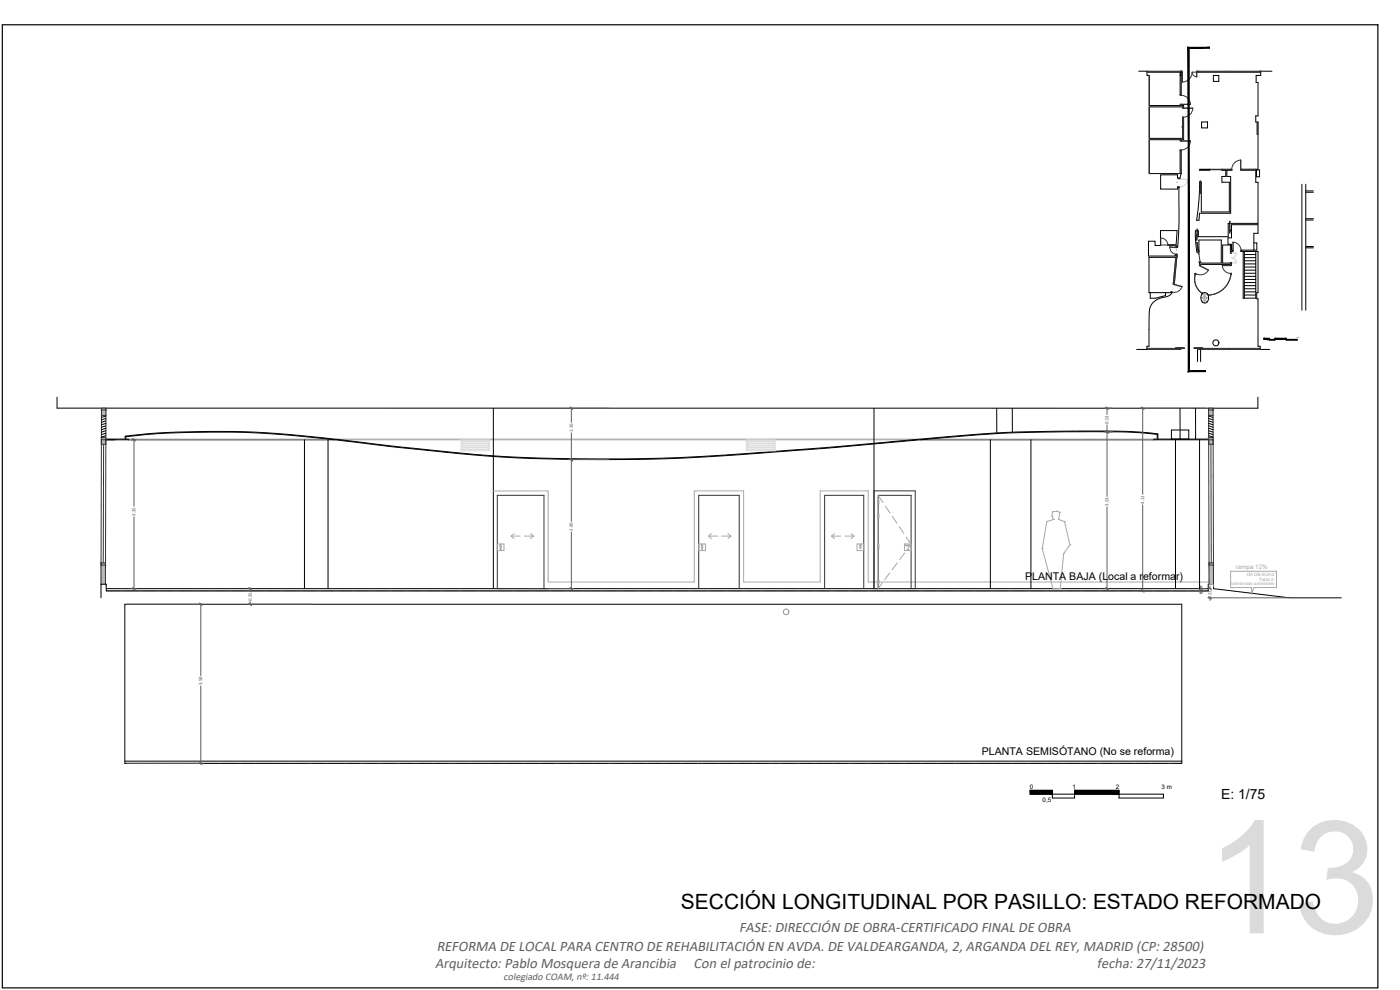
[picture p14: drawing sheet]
<svg xmlns="http://www.w3.org/2000/svg" width="420mm" height="297mm" viewBox="0 0 420 297" stroke-linecap="round" stroke-linejoin="round" font-family="sans-serif">
<defs><g id="words">
<text font-size="47.2" fill="#dbdbdb" x="361.6" y="280">13</text>
<text font-size="6.3" x="204.4" y="272.6">SECCIÓN LONGITUDINAL POR PASILLO: ESTADO REFORMADO</text>
<g font-size="4.4" fill="#5e5e5e">
<text x="221.8" y="279.6">FASE: DIRECCIÓN DE OBRA-CERTIFICADO FINAL DE OBRA</text>
<text x="131.1" y="285.4">REFORMA DE LOCAL PARA CENTRO DE REHABILITACIÓN EN AVDA. DE VALDEARGANDA, 2, ARGANDA DEL REY, MADRID (CP: 28500)</text>
<text x="130.6" y="290.4">Arquitecto: Pablo Mosquera de Arancibia</text>
<text x="208.2" y="290.4">Con el patrocinio de:</text>
<text x="329.2" y="290.4">fecha: 27/11/2023</text>
</g>
<text font-size="4.2" x="366.5" y="239.6">E: 1/75</text>
<g font-size="3.2">
<text x="307.6" y="174.1">PLANTA BAJA (Local a reformar)</text>
<text x="294.6" y="226.5">PLANTA SEMISÓTANO (No se reforma)</text>
</g>
<text font-size="3.1" fill="#5e5e5e" x="151.1" y="294.2">colegiado COAM, nº: 11.444</text>
<text font-size="1.9" fill="#a8a8a8" x="370.9" y="170.9">rampa 12%</text>
<g font-size="1.9">
<text x="309.1" y="236.7">0</text>
<text x="321.9" y="236.7">1</text>
<text x="334.9" y="236.7">2</text>
<text x="348.6" y="236.7">3 m</text>
<text x="312.9" y="240.5">0,5</text>
</g>
<g font-size="1.5" fill="#5e5e5e">
<text x="171.9" y="129.6" transform="rotate(-90 171.9 129.6)">1.16</text>
<text x="332.7" y="127.2" transform="rotate(-90 332.7 127.2)">0.53</text>
<text x="40.7" y="154.8" transform="rotate(-90 40.7 154.8)">3.35</text>
<text x="332.7" y="151.8" transform="rotate(-90 332.7 151.8)">3.53</text>
<text x="343.4" y="151.2" transform="rotate(-90 343.4 151.2)">4.11</text>
<text x="171.9" y="159.3" transform="rotate(-90 171.9 159.3)">2.90</text>
<text x="360.8" y="178.3" transform="rotate(-90 360.8 178.3)">0.05</text>
<text x="363.6" y="179.7" transform="rotate(-90 363.6 179.7)">0.21</text>
<text x="75.6" y="180.2" transform="rotate(-90 75.6 180.2)">0.35</text>
<text x="60.7" y="205.6" transform="rotate(-90 60.7 205.6)">3.58</text>
</g>
<g font-size="1.3" fill="#a8a8a8">
<text x="374.2" y="173">DA DB-SUA/2</text>
<text x="369.6" y="175.6">tolerancias admisibles</text>
<text x="377.9" y="174.3">Tabla 2.</text>
</g>
<g font-size=".5">
<text x="379.3" y="101.4">0</text>
<text x="382.5" y="101.4">1</text>
<text x="385.8" y="101.4">2</text>
<text x="389.2" y="101.4">3 m</text>
<text x="380.3" y="102.3">0,5</text>
</g>
</g></defs>
<!-- layer: Muros -->
<g fill="none" stroke="#000" stroke-width=".3">
<path d="M341.7 21.4h2.5v1.2h.7v9.1h10.3v.4h-10.3v9.4h10.3v.4h-10.3v10.2h9.6l-.4 1.4-.7-.1v-.9h-5.1v4.2h5.1v-.5h.4M354.2 21.7v.9h.3v-.9M360.6 36.6h1.8v1.8h-1.8zM364.2 22.6h1.6v1.8h-1.6zM381.7 21.4h-3.3v1.2h-1.4v2.1h.5v10.1h-.6v1.8h.6v14.2h-.6v3.9h.6v12.3h-8.4M353.2 54.7h.1M353.5 56.2h.3M353.8 56.2v11.2l-.4 6.7-.5-.1 .4-4.8h-5v4.4h-1.7v-1.2h-1.9v4.4h8v-.3h.6l-.1 .7M360.1 50.8h3v.3h-3zM360.2 54.6l-.5 6.4-.6 5.1h.7l.2-2.1h9.3v-11.1h-1.1v-1.8h1.1v-.3h-2.6v.3h1.2v1.8h-1.2v1.8h2.2v8.9h-8.4v-9h-.2M377.1 51h.9v2.1h-.9zM390.7 55.3v37.8"/>
<path d="M391.9 57.7h2.3M391.9 55.3v37.8M391.9 57.3h2.3M353 75h.1M353.2 77.2h-8.4v10.6h.4v1.7h1.6l3-.8v-.9h1.9a2.52 2.52 0 0 1-2.2 1.3 4.7 4.7 0 0 0-4.6 5.1l-.1 9.7h-.6v.9h-3.1M353.2 76.8v.4M359.2 69.3l-.4-.1v2.9l.4 3.5h.4M359.7 75.6l.2-.1-.1-3.5h6.7v6.9h-6.1l-.1-.4-.4 .1 .2 .7h9.5v-.4h-2.7v-5.4h2.4v2.3h.3v-.4h.2v-.4h-.2v-1.7h-1.1v-1.9h1.1v-4h7.9v2.6h-1.2v5h-3.7v.4h4.9v12.4h-.3v1.8h.3v14.3h.7v.9h2.9M368.6 67h.4M368.6 67v4h-9v-1.7h-.2M391.9 65.6h2.3M391.9 66h2.3"/>
<path d="M391.9 74h2.3M391.9 74.4h2.3M360.8 88.1a1.13 1.13 0 0 1 1.4-.2 1.13 1.13 0 0 1 .5 1.3 1.21 1.21 0 0 1-.4 1.4 1.21 1.21 0 0 1-1.5 0l-.4-1.1zM17.1 119.2v3.3h360.4v-3.3M31.7 132h6.8v-.3h-.7v-.7l12-1a281.8 281.8 0 0 1 53.1 2.2l21.9 2.6a459.8 459.8 0 0 0 69 3l10-.3 15.8-.9 27.9-2.1 32.2-2.9a422 422 0 0 1 65.2-1.5l2.4 .3v1.3h-1v.3h16.4M31.7 131.7h5.9v-.8l12.9-1.1a285.7 285.7 0 0 1 55.4 2.6l18.9 2.2a492.5 492.5 0 0 0 80.1 2.7l13-.8 29.7-2.2 31-2.8a422.6 422.6 0 0 1 66.5-1.6l2.4 .3v1.5h15.2M31.8 124.8l-1.4 .5M31.8 125.5l-1.4 .5M31.8 126.3l-1.4 .4M31.8 127l-1.4 .5M31.8 127.8l-1.4 .4M31.8 128.5l-1.4 .4"/>
<path d="M31.8 129.2l-1.4 .5M31.8 130l-1.4 .4M31.8 130.7l-1.4 .4M351.6 129h5.2v2.7h-5.2zM362.7 124.8l1.4 .5M362.7 125.5l1.4 .5M362.7 126.3l1.4 .4M362.7 127l1.4 .5M362.7 127.8l1.4 .4M362.7 128.5l1.4 .4M362.7 129.2l1.4 .5M362.7 130l1.4 .4"/>
<path d="M362.7 130.7l1.4 .4M31.9 176.6h330.7M32 177.3l-.1-2h-1.6v4.1M32 177.3h.1M32.2 177.3h.1M32.4 177.3h3.6M36.1 177.3h.1M36.3 177.3h.1M36.5 177.3h.1M36.6 177.3h.1M36.8 177.3h.1M37 177.3h.1"/>
<path d="M37.1 177.3h.1M37.3 177.3h.1M37.5 177.3h.1M37.7 177.3h3.8M41.6 177.3h.1M41.7 177.3h.1M41.9 177.3h.1M42.1 177.3h.1M42.2 177.3h.1M42.4 177.3h.1M42.6 177.3h.1M42.8 177.3h.1"/>
<path d="M42.9 177.3h3.9M46.8 177.3h.1M47 177.3h.1M47.2 177.3h.1M47.3 177.3h.1M47.5 177.3h.1M47.7 177.3h.1M47.9 177.3h.1M48 177.3h.1M48.2 177.3h.1M48.4 177.3h3.6M52.1 177.3h.1"/>
<path d="M52.3 177.3h.1M52.5 177.3h.1M52.6 177.3h.1M52.8 177.3h.1M53 177.3h.1M53.1 177.3h.1M53.3 177.3h.1M53.5 177.3h.1M53.6 177.3h3.9M57.6 177.3h.1M57.7 177.3h.1M57.9 177.3h.1"/>
<path d="M58.1 177.3h.1M58.2 177.3h.1M58.4 177.3h.1M58.6 177.3h.1M58.7 177.3h.1M58.9 177.3h3.8M62.8 177.3h.1M63 177.3h.1M63.2 177.3h.1M63.3 177.3h.1M63.5 177.3h.1M63.7 177.3h.1"/>
<path d="M63.8 177.3h.1M64 177.3h.1M64.2 177.3h.1M64.3 177.3h3.7M68.1 177.3h.1M68.3 177.3h.1M68.4 177.3h.1M68.6 177.3h.1M68.8 177.3h.1M68.9 177.3h.1M69.1 177.3h.1M69.3 177.3h.1"/>
<path d="M69.4 177.3h.1M69.6 177.3h3.8M73.5 177.3h.1M73.7 177.3h.1M73.9 177.3h.1M74 177.3h.1M74.2 177.3h.1M74.4 177.3h.1M74.5 177.3h.1M74.7 177.3h.1M74.9 177.3h3.8M78.8 177.3h.1"/>
<path d="M79 177.3h.1M79.1 177.3h.1M79.3 177.3h.1M79.5 177.3h.1M79.7 177.3h.1M79.8 177.3h.1M80 177.3h.1M80.2 177.3h.1M80.3 177.3h3.7M84.1 177.3h.1M84.2 177.3h.1M84.4 177.3h.1"/>
<path d="M84.6 177.3h.1M84.8 177.3h.1M84.9 177.3h.1M85.1 177.3h.1M85.3 177.3h.1M85.4 177.3h.1M85.6 177.3h3.8M89.5 177.3h.1M89.7 177.3h.1M89.9 177.3h.1M90 177.3h.1M90.2 177.3h.1"/>
<path d="M90.4 177.3h.1M90.5 177.3h.1M90.7 177.3h.1M90.9 177.3h3.8M94.8 177.3h.1M95 177.3h.1M95.1 177.3h.1M95.3 177.3h.1M95.5 177.3h.1M95.6 177.3h.1M95.8 177.3h.1M96 177.3h.1"/>
<path d="M96.1 177.3h.1M96.3 177.3h3.7M100.1 177.3h.1M100.2 177.3h.1M100.4 177.3h.1M100.6 177.3h.1M100.7 177.3h.1M100.9 177.3h.1M101.1 177.3h.1M101.2 177.3h.1M101.4 177.3h.1M101.6 177.3h3.8"/>
<path d="M105.5 177.3h.1M105.7 177.3h.1M105.8 177.3h.1M106 177.3h.1M106.2 177.3h.1M106.3 177.3h.1M106.5 177.3h.1M106.7 177.3h.1M106.8 177.3h3.9M110.8 177.3h.1M110.9 177.3h.1M111.1 177.3h.1"/>
<path d="M111.3 177.3h.1M111.4 177.3h.1M111.6 177.3h.1M111.8 177.3h.1M112 177.3h.1M112.1 177.3h.1M112.3 177.3h3.7M116 177.3h.1M116.2 177.3h.1M116.4 177.3h.1M116.5 177.3h.1M116.7 177.3h.1"/>
<path d="M116.9 177.3h.1M117.1 177.3h.1M117.2 177.3h.1M117.4 177.3h.1M117.6 177.3h3.8M121.5 177.3h.1M121.6 177.3h.1M121.8 177.3h.1M122 177.3h.1M122.2 177.3h.1M122.3 177.3h.1M122.5 177.3h.1"/>
<path d="M122.7 177.3h.1M122.8 177.3h3.9M126.7 177.3h.1M126.9 177.3h.1M127.1 177.3h.1M127.3 177.3h.1M127.4 177.3h.1M127.6 177.3h.1M127.8 177.3h.1M127.9 177.3h.1M128.1 177.3h.1M128.3 177.3h3.6"/>
<path d="M132 177.3h.1M132.2 177.3h.1M132.4 177.3h.1M132.5 177.3h.1M132.7 177.3h.1M132.9 177.3h.1M133 177.3h.1M133.2 177.3h.1M133.4 177.3h.1M133.5 177.3h3.9M137.5 177.3h.1M137.6 177.3h.1"/>
<path d="M137.8 177.3h.1M138 177.3h.1M138.1 177.3h.1M138.3 177.3h.1M138.5 177.3h.1M138.6 177.3h.1M138.8 177.3h3.8M142.7 177.3h.1M142.9 177.3h.1M143.1 177.3h.1M143.2 177.3h.1M143.4 177.3h.1"/>
<path d="M143.6 177.3h.1M143.7 177.3h.1M143.9 177.3h.1M144.1 177.3h.1M144.3 177.3h3.6M148 177.3h.1M148.2 177.3h.1M148.3 177.3h.1M148.5 177.3h.1M148.7 177.3h.1M148.8 177.3h.1M149 177.3h.1"/>
<path d="M149.2 177.3h.1M149.4 177.3h.1M149.5 177.3h3.9M153.4 177.3h.1M153.6 177.3h.1M153.8 177.3h.1M153.9 177.3h.1M154.1 177.3h.1M154.3 177.3h.1M154.5 177.3h.1M154.6 177.3h.1M154.8 177.3h3.8"/>
<path d="M158.7 177.3h.1M158.9 177.3h.1M159 177.3h.1M159.2 177.3h.1M159.4 177.3h.1M159.6 177.3h.1M159.7 177.3h.1M159.9 177.3h.1M160.1 177.3h.1M160.2 177.3h3.9M164.1 177.3h.1M164.3 177.3h.1"/>
<path d="M164.5 177.3h.1M164.7 177.3h.1M164.8 177.3h.1M165 177.3h.1M165.2 177.3h.1M165.3 177.3h.1M165.5 177.3h3.8M169.4 177.3h.1M169.6 177.3h.1M169.8 177.3h.1M169.9 177.3h.1M170.1 177.3h.1"/>
<path d="M170.3 177.3h.1M170.4 177.3h.1M170.6 177.3h.1M170.8 177.3h3.8M174.7 177.3h.1M174.9 177.3h.1M175 177.3h.1M175.2 177.3h.1M175.4 177.3h.1M175.5 177.3h.1M175.7 177.3h.1M175.9 177.3h.1"/>
<path d="M176 177.3h.1M176.2 177.3h3.8M180.1 177.3h.1M180.3 177.3h.1M180.5 177.3h.1M180.6 177.3h.1M180.8 177.3h.1M181 177.3h.1M181.1 177.3h.1M181.3 177.3h.1M181.5 177.3h3.8M185.4 177.3h.1"/>
<path d="M185.6 177.3h.1M185.7 177.3h.1M185.9 177.3h.1M186.1 177.3h.1M186.2 177.3h.1M186.4 177.3h.1M186.6 177.3h.1M186.8 177.3h.1M186.9 177.3h3.7M190.7 177.3h.1M190.8 177.3h.1M191 177.3h.1"/>
<path d="M191.2 177.3h.1M191.3 177.3h.1M191.5 177.3h.1M191.7 177.3h.1M191.9 177.3h.1M192 177.3h.1M192.2 177.3h3.8M196.1 177.3h.1M196.3 177.3h.1M196.4 177.3h.1M196.6 177.3h.1M196.8 177.3h.1"/>
<path d="M197 177.3h.1M197.1 177.3h.1M197.3 177.3h.1M197.5 177.3h3.8M201.4 177.3h.1M201.5 177.3h.1M201.7 177.3h.1M201.9 177.3h.1M202.1 177.3h.1M202.2 177.3h.1M202.4 177.3h.1M202.6 177.3h.1"/>
<path d="M202.7 177.3h.1M202.9 177.3h3.7M206.7 177.3h.1M206.8 177.3h.1M207 177.3h.1M207.2 177.3h.1M207.3 177.3h.1M207.5 177.3h.1M207.7 177.3h.1M207.8 177.3h.1M208 177.3h.1M208.2 177.3h3.8"/>
<path d="M212.1 177.3h.1M212.3 177.3h.1M212.4 177.3h.1M212.6 177.3h.1M212.8 177.3h.1M212.9 177.3h.1M213.1 177.3h.1M213.3 177.3h.1M213.4 177.3h3.9M217.4 177.3h.1M217.5 177.3h.1M217.7 177.3h.1"/>
<path d="M217.9 177.3h.1M218 177.3h.1M218.2 177.3h.1M218.4 177.3h.1M218.5 177.3h.1M218.7 177.3h.1M218.9 177.3h3.6M222.6 177.3h.1M222.8 177.3h.1M223 177.3h.1M223.1 177.3h.1M223.3 177.3h.1"/>
<path d="M223.5 177.3h.1M223.6 177.3h.1M223.8 177.3h.1M224 177.3h.1M224.2 177.3h3.8M228.1 177.3h.1M228.2 177.3h.1M228.4 177.3h.1M228.6 177.3h.1M228.7 177.3h.1M228.9 177.3h.1M229.1 177.3h.1"/>
<path d="M229.3 177.3h.1M229.4 177.3h3.9M233.3 177.3h.1M233.5 177.3h.1M233.7 177.3h.1M233.8 177.3h.1M234 177.3h.1M234.2 177.3h.1M234.4 177.3h.1M234.5 177.3h.1M234.7 177.3h.1M234.9 177.3h3.6"/>
<path d="M238.6 177.3h.1M238.8 177.3h.1M239 177.3h.1M239.1 177.3h.1M239.3 177.3h.1M239.5 177.3h.1M239.6 177.3h.1M239.8 177.3h.1M240 177.3h.1M240.1 177.3h3.9M244.1 177.3h.1M244.2 177.3h.1"/>
<path d="M244.4 177.3h.1M244.6 177.3h.1M244.7 177.3h.1M244.9 177.3h.1M245.1 177.3h.1M245.2 177.3h.1M245.4 177.3h3.8M249.3 177.3h.1M249.5 177.3h.1M249.7 177.3h.1M249.8 177.3h.1M250 177.3h.1"/>
<path d="M250.2 177.3h.1M250.3 177.3h.1M250.5 177.3h.1M250.7 177.3h.1M250.8 177.3h3.7M254.6 177.3h.1M254.8 177.3h.1M254.9 177.3h.1M255.1 177.3h.1M255.3 177.3h.1M255.4 177.3h.1M255.6 177.3h.1"/>
<path d="M255.8 177.3h.1M255.9 177.3h.1M256.1 177.3h3.8M260 177.3h.1M260.2 177.3h.1M260.4 177.3h.1M260.5 177.3h.1M260.7 177.3h.1M260.9 177.3h.1M261 177.3h.1M261.2 177.3h.1M261.4 177.3h3.8"/>
<path d="M265.3 177.3h.1M265.5 177.3h.1M265.6 177.3h.1M265.8 177.3h.1M266 177.3h.1M266.1 177.3h.1M266.3 177.3h.1M266.5 177.3h.1M266.7 177.3h.1M266.8 177.3h3.7M270.6 177.3h.1M270.7 177.3h.1"/>
<path d="M270.9 177.3h.1M271.1 177.3h.1M271.3 177.3h.1M271.4 177.3h.1M271.6 177.3h.1M271.8 177.3h.1M271.9 177.3h.1M272.1 177.3h3.8M276 177.3h.1M276.2 177.3h.1M276.4 177.3h.1M276.5 177.3h.1"/>
<path d="M276.7 177.3h.1M276.9 177.3h.1M277 177.3h.1M277.2 177.3h.1M277.4 177.3h3.8M281.3 177.3h.1M281.5 177.3h.1M281.6 177.3h.1M281.8 177.3h.1M282 177.3h.1M282.1 177.3h.1M282.3 177.3h.1"/>
<path d="M282.5 177.3h.1M282.6 177.3h.1M282.8 177.3h3.7M286.6 177.3h.1M286.7 177.3h.1M286.9 177.3h.1M287.1 177.3h.1M287.2 177.3h.1M287.4 177.3h.1M287.6 177.3h.1M287.7 177.3h.1M287.9 177.3h.1"/>
<path d="M288.1 177.3h3.8M292 177.3h.1M292.2 177.3h.1M292.3 177.3h.1M292.5 177.3h.1M292.7 177.3h.1M292.8 177.3h.1M293 177.3h.1M293.2 177.3h.1M293.3 177.3h3.9M297.3 177.3h.1M297.4 177.3h.1"/>
<path d="M297.6 177.3h.1M297.8 177.3h.1M297.9 177.3h.1M298.1 177.3h.1M298.3 177.3h.1M298.4 177.3h.1M298.6 177.3h.1M298.8 177.3h3.7M302.5 177.3h.1M302.7 177.3h.1M302.9 177.3h.1M303 177.3h.1"/>
<path d="M303.2 177.3h.1M303.4 177.3h.1M303.6 177.3h.1M303.7 177.3h.1M303.9 177.3h.1M304.1 177.3h3.8M308 177.3h.1M308.1 177.3h.1M308.3 177.3h.1M308.5 177.3h.1M308.7 177.3h.1M308.8 177.3h.1"/>
<path d="M309 177.3h.1M309.2 177.3h.1M309.3 177.3h3.9M313.2 177.3h.1M313.4 177.3h.1M313.6 177.3h.1M313.8 177.3h.1M313.9 177.3h.1M314.1 177.3h.1M314.3 177.3h.1M314.4 177.3h.1M314.6 177.3h.1"/>
<path d="M314.8 177.3h3.8M318.7 177.3h.1M318.9 177.3h.1M319 177.3h.1M319.2 177.3h.1M319.4 177.3h.1M319.5 177.3h.1M319.7 177.3h.1M319.9 177.3h.1M320 177.3h3.9M324 177.3h.1M324.1 177.3h.1"/>
<path d="M324.3 177.3h.1M324.5 177.3h.1M324.6 177.3h.1M324.8 177.3h.1M325 177.3h.1M325.1 177.3h.1M325.3 177.3h3.8M329.2 177.3h.1M329.4 177.3h.1M329.6 177.3h.1M329.7 177.3h.1M329.9 177.3h.1"/>
<path d="M330.1 177.3h.1M330.2 177.3h.1M330.4 177.3h.1M330.6 177.3h.1M330.8 177.3h3.8M334.7 177.3h.1M334.8 177.3h.1M335 177.3h.1M335.2 177.3h.1M335.3 177.3h.1M335.5 177.3h.1M335.7 177.3h.1"/>
<path d="M335.9 177.3h.1M336 177.3h3.9M339.9 177.3h.1M340.1 177.3h.1M340.3 177.3h.1M340.4 177.3h.1M340.6 177.3h.1M340.8 177.3h.1M341 177.3h.1M341.1 177.3h.1M341.3 177.3h.1M341.5 177.3h3.6"/>
<path d="M345.2 177.3h.1M345.4 177.3h.1M345.5 177.3h.1M345.7 177.3h.1M345.9 177.3h.1M346.1 177.3h.1M346.2 177.3h.1M346.4 177.3h.1M346.6 177.3h.1M346.7 177.3h3.9M350.6 177.3h.1M350.8 177.3h.1"/>
<path d="M351 177.3h.1M351.2 177.3h.1M351.3 177.3h.1M351.5 177.3h.1M351.7 177.3h.1M351.8 177.3h.1M352 177.3h3.8M355.9 177.3h.1M356.1 177.3h.1M356.3 177.3h.1M356.4 177.3h.1M356.6 177.3h.1"/>
<path d="M356.8 177.3h.1M356.9 177.3h.1M357.1 177.3h.1M357.3 177.3h.1M357.4 177.3h3.7M361.2 177.3h.1M361.4 177.3h.1M361.5 177.3h.1M361.7 177.3h.1M361.9 177.3h.1M362 177.3h.1M362.2 177.3h.1"/>
<path d="M362.4 177.3h.1M362.5 177.3l.1-2h1.6v1.3l22.8 2.8h15.5M37.5 228.4h317.2M38.8 229h-1.3v-47.7h317.2v47.7h-2.8M38.8 229h.1M39 229h.1M39.2 229h.1M39.3 229h.1M39.5 229h.1M39.7 229h.1M39.9 229h.1M40 229h.1"/>
<path d="M40.2 229h.1M40.4 229h3.6M44.1 229h.1M44.3 229h.1M44.4 229h.1M44.6 229h.1M44.8 229h.1M45 229h.1M45.1 229h.1M45.3 229h.1M45.5 229h.1M45.6 229h3.9"/>
<path d="M49.6 229h.1M49.7 229h.1M49.9 229h.1M50.1 229h.1M50.2 229h.1M50.4 229h.1M50.6 229h.1M50.7 229h.1M50.9 229h3.8M54.8 229h.1M55 229h.1M55.2 229h.1"/>
<path d="M55.3 229h.1M55.5 229h.1M55.7 229h.1M55.8 229h.1M56 229h.1M56.2 229h.1M56.3 229h3.9M60.3 229h.1M60.4 229h.1M60.6 229h.1M60.8 229h.1M60.9 229h.1"/>
<path d="M61.1 229h.1M61.3 229h.1M61.4 229h.1M61.6 229h3.8M65.5 229h.1M65.7 229h.1M65.9 229h.1M66 229h.1M66.2 229h.1M66.4 229h.1M66.5 229h.1M66.7 229h.1"/>
<path d="M66.9 229h3.8M70.8 229h.1M71 229h.1M71.1 229h.1M71.3 229h.1M71.5 229h.1M71.6 229h.1M71.8 229h.1M72 229h.1M72.2 229h.1M72.3 229h3.9M76.2 229h.1"/>
<path d="M76.4 229h.1M76.6 229h.1M76.8 229h.1M76.9 229h.1M77.1 229h.1M77.3 229h.1M77.4 229h.1M77.6 229h3.8M81.5 229h.1M81.7 229h.1M81.9 229h.1M82 229h.1"/>
<path d="M82.2 229h.1M82.4 229h.1M82.5 229h.1M82.7 229h.1M82.9 229h.1M83 229h3.7M86.8 229h.1M87 229h.1M87.1 229h.1M87.3 229h.1M87.5 229h.1M87.6 229h.1"/>
<path d="M87.8 229h.1M88 229h.1M88.1 229h.1M88.3 229h3.8M92.2 229h.1M92.4 229h.1M92.6 229h.1M92.7 229h.1M92.9 229h.1M93.1 229h.1M93.2 229h.1M93.4 229h.1"/>
<path d="M93.6 229h3.8M97.5 229h.1M97.7 229h.1M97.8 229h.1M98 229h.1M98.2 229h.1M98.3 229h.1M98.5 229h.1M98.7 229h.1M98.8 229h.1M99 229h3.7M102.8 229h.1"/>
<path d="M102.9 229h.1M103.1 229h.1M103.3 229h.1M103.4 229h.1M103.6 229h.1M103.8 229h.1M103.9 229h.1M104.1 229h.1M104.3 229h3.8M108.2 229h.1M108.4 229h.1M108.5 229h.1"/>
<path d="M108.7 229h.1M108.9 229h.1M109.1 229h.1M109.2 229h.1M109.4 229h.1M109.6 229h3.8M113.5 229h.1M113.6 229h.1M113.8 229h.1M114 229h.1M114.2 229h.1M114.3 229h.1"/>
<path d="M114.5 229h.1M114.7 229h.1M114.8 229h.1M115 229h3.7M118.7 229h.1M118.9 229h.1M119.1 229h.1M119.3 229h.1M119.4 229h.1M119.6 229h.1M119.8 229h.1M119.9 229h.1"/>
<path d="M120.1 229h.1M120.3 229h3.8M124.2 229h.1M124.4 229h.1M124.5 229h.1M124.7 229h.1M124.9 229h.1M125 229h.1M125.2 229h.1M125.4 229h.1M125.5 229h3.9M129.5 229h.1"/>
<path d="M129.6 229h.1M129.8 229h.1M130 229h.1M130.1 229h.1M130.3 229h.1M130.5 229h.1M130.6 229h.1M130.8 229h.1M131 229h3.6M134.7 229h.1M134.9 229h.1M135.1 229h.1"/>
<path d="M135.2 229h.1M135.4 229h.1M135.6 229h.1M135.7 229h.1M135.9 229h.1M136.1 229h.1M136.2 229h3.9M140.2 229h.1M140.3 229h.1M140.5 229h.1M140.7 229h.1M140.8 229h.1"/>
<path d="M141 229h.1M141.2 229h.1M141.4 229h.1M141.5 229h3.9M145.4 229h.1M145.6 229h.1M145.8 229h.1M145.9 229h.1M146.1 229h.1M146.3 229h.1M146.5 229h.1M146.6 229h.1"/>
<path d="M146.8 229h.1M147 229h3.6M150.7 229h.1M150.9 229h.1M151 229h.1M151.2 229h.1M151.4 229h.1M151.6 229h.1M151.7 229h.1M151.9 229h.1M152.1 229h.1M152.2 229h3.9"/>
<path d="M156.1 229h.1M156.3 229h.1M156.5 229h.1M156.7 229h.1M156.8 229h.1M157 229h.1M157.2 229h.1M157.3 229h.1M157.5 229h3.8M161.4 229h.1M161.6 229h.1M161.8 229h.1"/>
<path d="M161.9 229h.1M162.1 229h.1M162.3 229h.1M162.4 229h.1M162.6 229h.1M162.8 229h.1M162.9 229h3.7M166.7 229h.1M166.9 229h.1M167 229h.1M167.2 229h.1M167.4 229h.1"/>
<path d="M167.5 229h.1M167.7 229h.1M167.9 229h.1M168 229h.1M168.2 229h3.8M172.1 229h.1M172.3 229h.1M172.5 229h.1M172.6 229h.1M172.8 229h.1M173 229h.1M173.1 229h.1"/>
<path d="M173.3 229h.1M173.5 229h3.8M177.4 229h.1M177.6 229h.1M177.7 229h.1M177.9 229h.1M178.1 229h.1M178.2 229h.1M178.4 229h.1M178.6 229h.1M178.8 229h.1M178.9 229h3.7"/>
<path d="M182.7 229h.1M182.8 229h.1M183 229h.1M183.2 229h.1M183.3 229h.1M183.5 229h.1M183.7 229h.1M183.9 229h.1M184 229h.1M184.2 229h3.8M188.1 229h.1M188.3 229h.1"/>
<path d="M188.4 229h.1M188.6 229h.1M188.8 229h.1M189 229h.1M189.1 229h.1M189.3 229h.1M189.5 229h3.8M193.4 229h.1M193.5 229h.1M193.7 229h.1M193.9 229h.1M194.1 229h.1"/>
<path d="M194.2 229h.1M194.4 229h.1M194.6 229h.1M194.7 229h.1M194.9 229h3.7M198.6 229h.1M198.8 229h.1M199 229h.1M199.2 229h.1M199.3 229h.1M199.5 229h.1M199.7 229h.1"/>
<path d="M199.8 229h.1M200 229h.1M200.2 229h3.8M204.1 229h.1M204.3 229h.1M204.4 229h.1M204.6 229h.1M204.8 229h.1M204.9 229h.1M205.1 229h.1M205.3 229h.1M205.4 229h3.9"/>
<path d="M209.4 229h.1M209.5 229h.1M209.7 229h.1M209.9 229h.1M210 229h.1M210.2 229h.1M210.4 229h.1M210.5 229h.1M210.7 229h.1M210.9 229h3.8M214.8 229h.1M215 229h.1"/>
<path d="M215.1 229h.1M215.3 229h.1M215.5 229h.1M215.6 229h.1M215.8 229h.1M216 229h.1M216.2 229h3.8M220.1 229h.1M220.2 229h.1M220.4 229h.1M220.6 229h.1M220.7 229h.1"/>
<path d="M220.9 229h.1M221.1 229h.1M221.3 229h.1M221.4 229h3.9M225.3 229h.1M225.5 229h.1M225.7 229h.1M225.8 229h.1M226 229h.1M226.2 229h.1M226.4 229h.1M226.5 229h.1"/>
<path d="M226.7 229h.1M226.9 229h3.8M230.8 229h.1M230.9 229h.1M231.1 229h.1M231.3 229h.1M231.5 229h.1M231.6 229h.1M231.8 229h.1M232 229h.1M232.1 229h1.2M233.3 229h.2"/>
<path d="M233.6 229h.1M233.7 229h.1M233.9 229h.1M234.1 229h.1M234.3 229h.1M234.4 229h.1M234.6 229h3.8M238.5 229h.1M238.7 229h.1M238.8 229h.1M239 229h.1M239.2 229h.1"/>
<path d="M239.4 229h.1M239.5 229h.1M239.7 229h.1M239.9 229h.1M240 229h3.9M243.9 229h.1M244.1 229h.1M244.3 229h.1M244.5 229h.1M244.6 229h.1M244.8 229h.1M245 229h.1"/>
<path d="M245.1 229h.1M245.3 229h3.8M249.2 229h.1M249.4 229h.1M249.6 229h.1M249.7 229h.1M249.9 229h.1M250.1 229h.1M250.2 229h.1M250.4 229h.1M250.6 229h.1M250.7 229h3.7"/>
<path d="M254.5 229h.1M254.7 229h.1M254.8 229h.1M255 229h.1M255.2 229h.1M255.3 229h.1M255.5 229h.1M255.7 229h.1M255.8 229h.1M256 229h3.8M259.9 229h.1M260.1 229h.1"/>
<path d="M260.3 229h.1M260.4 229h.1M260.6 229h.1M260.8 229h.1M260.9 229h.1M261.1 229h.1M261.3 229h3.8M265.2 229h.1M265.4 229h.1M265.5 229h.1M265.7 229h.1M265.9 229h.1"/>
<path d="M266 229h.1M266.2 229h.1M266.4 229h.1M266.6 229h.1M266.7 229h3.7M270.5 229h.1M270.6 229h.1M270.8 229h.1M271 229h.1M271.1 229h.1M271.3 229h.1M271.5 229h.1"/>
<path d="M271.7 229h.1M271.8 229h.1M272 229h3.8M275.9 229h.1M276.1 229h.1M276.2 229h.1M276.4 229h.1M276.6 229h.1M276.8 229h.1M276.9 229h.1M277.1 229h.1M277.3 229h3.8"/>
<path d="M281.2 229h.1M281.3 229h.1M281.5 229h.1M281.7 229h.1M281.9 229h.1M282 229h.1M282.2 229h.1M282.4 229h.1M282.5 229h.1M282.7 229h3.7M286.4 229h.1M286.6 229h.1"/>
<path d="M286.8 229h.1M287 229h.1M287.1 229h.1M287.3 229h.1M287.5 229h.1M287.6 229h.1M287.8 229h.1M288 229h3.8M291.9 229h.1M292.1 229h.1M292.2 229h.1M292.4 229h.1"/>
<path d="M292.6 229h.1M292.7 229h.1M292.9 229h.1M293.1 229h.1M293.2 229h3.9M297.2 229h.1M297.3 229h.1M297.5 229h.1M297.7 229h.1M297.8 229h.1M298 229h.1M298.2 229h.1"/>
<path d="M298.3 229h.1M298.5 229h.1M298.7 229h3.6M302.4 229h.1M302.6 229h.1M302.8 229h.1M302.9 229h.1M303.1 229h.1M303.3 229h.1M303.4 229h.1M303.6 229h.1M303.8 229h.1"/>
<path d="M304 229h3.8M307.9 229h.1M308 229h.1M308.2 229h.1M308.4 229h.1M308.5 229h.1M308.7 229h.1M308.9 229h.1M309.1 229h.1M309.2 229h3.9M313.1 229h.1M313.3 229h.1"/>
<path d="M313.5 229h.1M313.6 229h.1M313.8 229h.1M314 229h.1M314.2 229h.1M314.3 229h.1M314.5 229h.1M314.7 229h3.6M318.4 229h.1M318.6 229h.1M318.7 229h.1M318.9 229h.1"/>
<path d="M319.1 229h.1M319.3 229h.1M319.4 229h.1M319.6 229h.1M319.8 229h.1M319.9 229h3.9M323.8 229h.1M324 229h.1M324.2 229h.1M324.4 229h.1M324.5 229h.1M324.7 229h.1"/>
<path d="M324.9 229h.1M325 229h.1M325.2 229h3.8M329.1 229h.1M329.3 229h.1M329.5 229h.1M329.6 229h.1M329.8 229h.1M330 229h.1M330.1 229h.1M330.3 229h.1M330.5 229h.1"/>
<path d="M330.6 229h3.7M334.4 229h.1M334.6 229h.1M334.7 229h.1M334.9 229h.1M335.1 229h.1M335.2 229h.1M335.4 229h.1M335.6 229h.1M335.7 229h.1M335.9 229h3.8M339.8 229h.1"/>
<path d="M340 229h.1M340.2 229h.1M340.3 229h.1M340.5 229h.1M340.7 229h.1M340.8 229h.1M341 229h.1M341.2 229h3.8M345.1 229h.1M345.3 229h.1M345.4 229h.1M345.6 229h.1"/>
<path d="M345.8 229h.1M345.9 229h.1M346.1 229h.1M346.3 229h.1M346.5 229h.1M346.6 229h3.7M350.4 229h.1M350.5 229h.1M350.7 229h.1M350.9 229h.1M351 229h.1M351.2 229h.1"/>
<path d="M351.4 229h.1M351.6 229h.1M351.7 229h.1"/>
<circle cx="364.9" cy="102.9" r=".9"/>
</g>
<!-- layer: Fondo -->
<g fill="none" stroke="#a8a8a8" stroke-width=".3">
<path d="M38.5 131.7h60.2M100.5 131.7h175.7M102.2 132h171.7M278.4 131.7h67.9M148.1 147.3h16.4v27.3h43.9v-27.3h14.8v27.3h22.9v-27.3h14.5v27.3h102M149.2 163.2h2.1v2h-2.1zM150.1 163.5h.3v1h-.3zM209.7 163.2h2v2h-2zM210.5 163.5h.4v1h-.4zM257.2 163.2h2v2h-2zM258 163.5h.4v1h-.4zM271.4 163.2h2v2h-2z"/>
<path d="M271.7 163.5h1.3v.3h-1.3zM369.3 171.4h13.8v4.9h-6.7l-.8 1.7v-1.7h-6.3z"/>
<circle cx="150.3" cy="164.9" r=".1"/>
<circle cx="210.7" cy="164.9" r=".1"/>
<circle cx="272.4" cy="164.9" r=".1"/>
</g>
<!-- layer: Proyecciones -->
<g fill="none" stroke="#000" stroke-width=".3">
<path d="M373.4 75.4v14.1M373.4 79.2h3.5M373.4 78.2h3.5M373.4 77.3h3.5M373.4 76.4h3.5M345.2 87.8h4.6M373.1 89.5h3.8v-14.1h-3.8v14.2M373.4 88.5h3.5M373.4 87.6h3.5M373.4 86.6h3.5M373.4 85.7h3.5M373.4 84.8h3.5"/>
<path d="M373.4 83.8h3.5M373.4 82.9h3.5M373.4 82h3.5M373.4 81.1h3.5M373.4 80.1h3.5M359.4 104.8v3.7M360.3 104.8v3.7M38.5 132h62M91.4 132v44.6M98.4 132v44.6M148.1 122.5v54.1M262.3 122.5v54.1"/>
<path d="M276.2 132h70.1M297.2 132v44.6M299.1 122.5v7.4M303.8 122.5v7.2M309.4 132v44.6M352.8 132v44.6M354.1 122.5l.1 9.2M358.8 122.5v9.2M360 132v44.6"/>
</g>
<!-- layer: Sombra gris-relleno -->
<g fill="#bababa" stroke="#bababa" stroke-width=".3">
<path d="M30.4 131.3h1.3z"/>
<path d="M30.4 123h1.4v1.6z"/>
<path d="M362.7 131.3h1.4z"/>
<path d="M362.7 123h1.3l.1 1.6z"/>
<path d="M30.5 122.5l1.3 .5v-.5zM30.5 122.5l1.3 .5h-1.4z"/>
<path d="M30.3 168.9l1.3 .7v-.7zM30.3 168.9l1.3 .7h-1.3z"/>
<path d="M30.3 169.6l1.3 5.7v-5.7zM30.3 169.6l1.3 5.7h-1.3z"/>
<path d="M30.4 132l1.3 1.3v-1.3zM30.4 132l1.3 1.3h-1.3z"/>
<path d="M30.4 131.3l1.3 .7v-.7zM30.4 131.3l1.3 .7h-1.3z"/>
<path d="M30.4 124.6h1.4zM30.4 123l1.4 1.6h-1.4z"/>
<path d="M362.7 122.5l1.3 .5v-.5zM362.7 122.5l1.3 .5h-1.3z"/>
<path d="M362.8 168.9l1.4 .7v-.7zM362.8 168.9l1.4 .7h-1.4z"/>
<path d="M362.8 169.6l1.4 5.7v-5.7zM362.8 169.6l1.4 5.7h-1.3z"/>
<path d="M362.8 132l1.3 1.3v-1.3zM362.8 132l1.3 1.3h-1.3z"/>
<path d="M362.7 131.3l1.4 .7v-.7zM362.7 131.3l1.4 .7h-1.4z"/>
<path d="M362.7 124.6h1.4zM362.7 123l1.4 1.6h-1.4z"/>
</g>
<g fill="none" stroke="#333" stroke-width=".3">
<path d="M344.2 21.4h10.3v.3h-10.3M344.5 21.4v.3M344.5 21.5h9.7M344.9 22.6v9.1zM344.9 32.1v9.4zM354.2 21.4v.3M354.2 28.4h.3M354.2 31.5h.3M354.2 22.6v6h.3M354.3 21.4h.3v.2h-.3zM354.5 22.6v6M354.5 28.6a2.74 2.74 0 0 1 2.7 2.6"/>
<path d="M354.5 38.1h.1M354.6 21.6h.3v3M354.7 24.5h.1M354.8 21.6h.1M354.9 32.1v.4h3M354.9 35.3h.3M354.9 35.4h.3M354.9 32.2h.3M354.9 35.4v6.1M355.2 32.1v.4h2.7M357.3 31.2l-3.1 .1v.4M357.3 31.2h-2.8v.5"/>
<path d="M358 32.5a2.74 2.74 0 0 1-2.8 2.6M359.1 21.6v1.5M359.2 21.6l-.1-.2h.3v.2h-1.6a3 3 0 0 1-3 3v-3.2h-.2v.2M359.2 21.4v1.7a1.43 1.43 0 0 1-1.4-1.5M359.4 21.4h.3v.3h-.3zM359.7 21.7h18.7M359.7 21.4h18.7M359.7 21.5h9.1M368.8 21.4v.3M369.1 21.5h8.9M369.1 21.4v.3M377.3 37.1v.1"/>
<path d="M377.3 37.3v.1M377.3 37.5v.1M377.3 37.7v.2M377.3 38v.1M377.3 38.2v.1M377.3 38.4v.2M377.3 38.7v.1M377.3 38.9v.1M377.3 39.1v.1M377.3 39.3v.1M377.3 39.5v.2M377.3 39.8v.1"/>
<path d="M377.3 36.9v.1M377.4 36.9l.1 .1M377.5 37.1v.1M377.5 37.3v.1M377.5 37.5v.1M377.5 37.7v.2M377.5 38v.1M377.5 38.2v.1M377.5 38.4v.2M377.5 38.7v.1M377.5 38.9v.1M377.5 39.1v.1"/>
<path d="M377.5 39.3v.1M377.5 39.5v.2M377.5 39.8v.1M378 21.4h.4v.3h-.4zM344.9 41.9v10.2zM353.5 56l.3 .2h-.3zM353.8 53.5l.3 .1-.3 .1zM354.2 41.9v.4l3.1 .1h-2.8v-.5M354.2 45.2h.3M354.2 52h.3M354.2 42.1h.3M354.5 45h-.3v7.1"/>
<path d="M354.5 45v7.1M354.9 41.5v-6.4l.3 .1v6.3M354.9 41.5h.3M357.2 42.3a2.74 2.74 0 0 1-2.7 2.7M360.2 54.3l.1 3.7zM363.1 50.8l3.6 .1zM369.3 50.8h.4M369.5 50.8v.3M369.7 50.8v.3h-.4M372.3 48a2.74 2.74 0 0 0-2.6 2.8M372.3 48l.1 3.1h4.5M372.3 48v2.8h4.6"/>
<path d="M372.6 50.8v.3M376.8 50.8v.3M377.3 40.2v.1M377.3 40v.1M377.5 40.2l-.1 .1M377.5 40v.1M348.4 71.4a2.08 2.08 0 0 1 2.1 2.1h-2.1zM350.5 73.5h2.3zM351 74.2h2.1M351.1 74.1a2.08 2.08 0 0 0 1.9 2.2M353 73.6h-2.4h2.4M353 76.3h.3l-.1 .2z"/>
<path d="M353.1 74l.3 .1v.2zM359.1 72.8h.2l.5 3.4h-.2zM359.3 68.8h.1l-.2 3.3h-.1zM359.7 75.6l.5 2.9M360 79.4l-.1 .2 .3 .1M360 79.4l.3 .2M360.2 79.7l2.4 1.4M360.3 79.6l-.1 .1M366.8 79.6l2.8 .1v-.4h-.3v.4zM366.8 79.6a2.42 2.42 0 0 0 2.5 2.4M369 66.4h.1v3.5h-.1zM369.3 79.5h.3"/>
<path d="M369.6 75.9l-.3-.1h.3v.2M369.6 78.8l-.3 .1h.3M370 72.7l.1 2.4h-.3v.3h.2zM370 72.7a2.42 2.42 0 0 1 2.4 2.4M372.4 75.1h.2v.3h-.2zM351.5 87.5l.2 .3-.3-.1zM351.7 87.6h-.1M352.1 85.1l.7-7.9h.4l-.8 8M352.1 85.1v.2h.2M352.1 85.1l.3 .1M352.1 85.1l.7-7.9 .3 .1-.7 7.8M352.3 85.3h.1"/>
<path d="M352.4 85.3l2.3 .6M352.4 85.2v.1M354.8 85.9a2.42 2.42 0 0 1-3 1.7M358.6 82.2l.1-.2 .2 .3M358.6 82.2l.3 .1M358.6 82.2l.3 .2M360.8 88a5.3 5.3 0 0 1-2.1-5.7 5.2 5.2 0 0 0 2 5.7M361 88l-.2-.2v.4M362.5 88.4h.1v.3M362.6 88.7h.1M362.6 81.1a2.74 2.74 0 0 1-3.6 1.1M369.3 82.2h.3"/>
<path d="M369.5 82.3a7.1 7.1 0 0 1-6.8 6.3M369.6 82.2v-.2h-.3v.3h.3M369.6 82.2v.1M344.2 104.5h10.2v.3h-10.2M344.5 104.5v.3M344.5 104.7h9.5M352.8 104.3h2.6v.2h-2.6zM354 104.5h.3v.3h-.3zM358.4 104.3h2.6v.2h-2.6zM359.4 104.5h.3v.3h-.3zM359.7 104.7h8.9M368.6 104.5v.3"/>
<path d="M369 104.5v.3M369 104.7h8.8M377.8 104.5h.4v.3h-.4zM378.2 104.5h-18.5v.3h18.5M30.4 132h1.3v1.3h-1.3zM30.4 131.3h1.3M30.4 122.5h1.4v.5h-1.4zM30.4 124.6h1.4M30.5 122.5l-.2 52.8M31.1 133.3l-.1 35.6M31.8 122.5l-.2 52.8M362.7 122.5h1.3v.5h-1.3z"/>
<path d="M362.7 122.5l.2 52.8M362.7 124.6h1.4M362.7 131.3h1.4M362.8 132h1.3v1.3h-1.3zM363.4 133.3l.1 35.6M364 122.5l.2 52.8M30.3 168.9h1.3v.7h-1.3zM362.8 168.9h1.4v.7h-1.4z"/>
</g>
<!-- layer: sellos -->
<g fill="#000" stroke="#000" stroke-width=".3">
<path d="M379.3 101.5l1.7 .3v-.3zM379.3 101.5l1.7 .3h-1.7z"/>
<path d="M382.7 101.5l3.3 .3v-.3zM382.7 101.5l3.3 .3h-3.3z"/>
<path d="M309.2 237.1l6.6 1.2v-1.2zM309.2 237.1l6.6 1.2h-6.6z"/>
<path d="M322.5 237.1l13.3 1.2v-1.2zM322.5 237.1l13.3 1.2h-13.3z"/>
</g>
<path d="M379.3 101.5h1.7v.3h-1.7zM381 101.8h1.7v.3h-1.7zM382.7 101.5h3.3v.3h-3.3zM386 101.8h3.3v.3h-3.3zM309.2 237.1h6.6v1.2h-6.6zM315.8 238.3h6.7v1.1h-6.7zM322.5 237.1h13.3v1.2h-13.3zM335.8 238.3h13.4v1.1h-13.4z" fill="none" stroke="#000" stroke-width=".3"/>
<!-- layer: Cotas -->
<g fill="none" stroke="#5e5e5e" stroke-width=".3">
<path d="M39.2 132h1.7M40.2 131.7v20.2M170.8 137.9h11.8M170.8 122.5h11.8M171.5 122.2v4.6M171.5 129.8v26.6M331.6 129.6h2.2M331.6 122.5h2.2M332.2 122.2v2.1M332.2 127.5v21.5M342.3 122.5h19.6M342.9 122.2v26.1"/>
<path d="M40.2 155v21.9M171.5 159.6v17.3M332.2 152.1v24.8M342.9 151.5v26.1M39.2 176.6h1.7M74.4 176.6h1M75.1 176.4v1M158.5 176.6h13.6M331.6 176.6h1.1M342.3 177.3h19.6M359.7 176.6h2.2M360.4 175.8v.8"/>
<path d="M360.4 177.3v.8M362.5 176.6h1M362.5 179.4h23.9M363.2 175.8v.8M363.2 179.4v.8M38.1 181.3h22.8M60.3 181v21.7M74.4 181.3h19.2M75.1 180.5v1.1M60.3 205.8v23.5M38.1 229h22.8"/>
</g>
<!-- layer: HelpLayer1 -->
<g fill="none" stroke="#5e5e5e" stroke-width=".3">
<path d="M39.8 131.6l.8 .8M171.1 137.5l.8 .8M171.1 122.1l.8 .8M331.8 129.2l.8 .8M331.8 122.1l.8 .8M342.5 122.1l.8 .8M39.8 176.2l.8 .8M74.7 176.2l.8 .8M171.1 176.2l.8 .8M331.8 176.2l.8 .8M342.5 176.9l.8 .8M360 176.9l.8 .8"/>
<path d="M360 176.2l.8 .8M362.8 176.2l.8 .8M362.8 179l.8 .8M59.9 180.9l.8 .8M74.7 180.9l.8 .8M59.9 228.6l.8 .8"/>
</g>
<!-- layer: Instalaciones -->
<circle cx="235.9" cy="183.6" r=".84" fill="none" stroke="#ff7f00" stroke-width=".3"/>
<!-- layer: ANIMACION -->
<g fill="none" stroke="#a8a8a8" stroke-width=".3">
<path d="M314.2 156.5h.1M315.7 155h.1M315.9 153.6l1.2-.2 1 .3-.4 2.2 1.8 .6 1.6 6.9-1.9 2.7-1 10.5-2.2 .1-3.2-12.1 1.4-8.1 2-.6-.5-.9zM316.2 155.9h.1M317.1 153.4h.1M317.7 155.9h.1M318.1 153.7h.1M319.5 156.5h.1M312.8 164.6h.1M316 176.7h.1M318.2 176.6h.1M319.2 166.1h.1"/>
<path d="M321.1 163.4h.1"/>
</g>
<!-- layer: P-CARPINTERIA -->
<path d="M209.7 176.6v-28h12.1v28M247.5 176.6v-28h11.7v28" fill="none" stroke="#333" stroke-width=".3"/>
<!-- layer: CARPINTERIA -->
<path d="M262.3 147.3h12.4v29.3h-12.4zM163.3 176.6v-28h-14.1v28h15.3M263.5 176.6v-28h9.9v28" fill="none" stroke="#333" stroke-width=".3"/>
<!-- layer: P-CARPINTERIA -->
<g fill="none" stroke="#a8a8a8" stroke-width=".3">
<path d="M263.5 148.6l1.5 2.2M265.7 151.8l1.4 2.1M267.8 154.9l1.4 2.1M269.9 158l1.4 2.1M153.4 160.9h2.7M154.3 160.1l-.9 .8 .9 .7M157.4 160.9h2.7M159.2 160.1l.9 .8-.9 .7M212.6 160.9h2.8M213.5 160.1l-.9 .8 .9 .7M216.6 160.9h2.8M218.5 160.1l.9 .8-.9 .7"/>
<path d="M249.6 160.9h2.7M250.5 160.1l-.9 .8 .9 .7M253.6 160.9h2.7M255.4 160.1l.9 .8-.9 .7M264.8 175l-1.3 1.6M267 171.9l-1.5 2.1M269.2 168.9l-1.5 2M271.5 165.9l-1.5 2M272 161.1l1.4 2.2-1.2 1.6"/>
</g>
<!-- layer: CARPINTERIA -->
<g fill="none" stroke="#a8a8a8" stroke-width=".3">
<path d="M263.3 154.2l.1 1.2M263.4 150.1v1.3M263.4 154.1h-.1M263.4 150.1h.3M263.4 154.1h.3M263.7 150.1v1.3h-.3M263.7 154.1h.1M263.7 154.2v1.2h-.3M263.3 173.9l.1 1.3M263.4 163.4v1.3M263.4 173.8l-.1 .1M263.4 173.8h.3v1.4"/>
<path d="M263.4 163.4h.3M263.4 175.2h.3M263.7 163.4v1.3h-.3"/>
</g>
<!-- layer: Clima -->
<g fill="none" stroke="#dbdbdb" stroke-width=".3">
<path d="M138.3 132h8.7v3.3h-8.7zM138.7 132.3h8v2.7h-8zM138.7 132.9h8M138.7 133.5h8M138.7 134.2h8M138.7 134.8h8M138.7 132.5h8M138.7 133.1h8M138.7 133.8h8M138.7 134.4h8M224 132h8.6v3.3h-8.6zM224.3 132.3h8v2.7h-8z"/>
<path d="M224.3 132.9h8M224.3 133.5h8M224.3 134.2h8M224.3 134.8h8M224.3 132.5h8M224.3 133.1h8M224.3 133.8h8M224.3 134.4h8"/>
</g>
<g fill="none" stroke="#dbdbdb" stroke-width=".3">
<path d="M353.9 56.1h.4M354.2 53.8h.3M354.4 53.7h-.2M354.4 53.7h.5M354.5 56l-.1 .1M354.6 53.8l.7 .1M354.6 56h-.1M354.9 53.7l.3 .1M354.9 55.9l-.2 .1M355.1 55.8l-.1 .1M355.2 55.8h.1M355.3 53.8h.4"/>
<path d="M355.4 55.7h-.1M355.4 53.9h.3M355.5 55.6v.1M355.7 55.5h-.1M355.7 53.9h.2M355.8 53.8l.4 .1M355.8 55.4h-.1M355.9 53.9l.5 .1M356 55.1l-.1 .2M356.1 55v.1M356.2 54.8v.1M356.3 53.9h.2"/>
<path d="M356.3 54.7l-.1 .1M356.3 54.5v.1M356.4 54.4v.1M356.5 53.9h.1M356.4 54.2v.1M356.5 54v.1M369.6 78.8h1.5M369.6 75.9h1.5l-.1 .3M369.6 76h1.5M369.7 77.4h.1M369.9 77.4h-.1M369.9 77.4l.1 .1"/>
<path d="M370 77.3l-.1 .1M370.1 77.5h.1M370.2 77.3h-.1M370.2 77.6h.1M370.3 77.2h-.1M370.4 77.6l.1 .1M370.5 77.1l-.1 .1M370.5 77.7l.1 .1M370.6 77.9h.1M370.7 76.9l-.2 .2M370.8 78v.1M370.8 76.7v.1"/>
<path d="M370.8 78.1l.2 .3M370.9 76.6v.1M371 76.4l-.1 .1M371 78.4v.1M371 76.3v.1M371 78.6l.1 .3h-1.5"/>
</g>
<!-- layer: I-Montantes -->
<circle cx="369.3" cy="69.1" r=".14" fill="none" stroke="#000" stroke-width=".3"/>
<!-- layer: Muros-tabiques -->
<path d="M376.3 72.9h.9v2.1h-.9" fill="none" stroke="#000" stroke-width=".3"/>
<!-- layer: Muros -->
<path d="M360.4 89.4h1M360.8 88.1l.7 .6M361.4 88.8l-.6 .6 .6 .5M361.5 90.1l-.7 .5M361.5 90.3v.6M361.6 87.8v.7M361.6 88.8l-.1 1.2M361.7 90.1l.6 .5M361.7 88.8l.7 .6-.7 .5M361.7 89.4h1M362.3 88.1l-.6 .6" fill="none" stroke="#a8a8a8" stroke-width=".3"/>
<!-- layer: Regruesado -->
<path d="M.7 7.4h412.8v289h-412.8z" fill="none" stroke="#000" stroke-width=".36"/>
<path d="M356.9 14.5h6.1v-.3zM356.6 14.2h6.4l-6.1 .3zM356.6 14.2l.3 97v-96.7zM356.6 14.2l.3 97-.3 .3zM356.9 111.2l-.3 .3 5.2-.3zM356.6 111.5l5.2-.3v.3z" fill="#000" stroke="#000" stroke-width=".3"/>
<use href="#words"/>
</svg>
